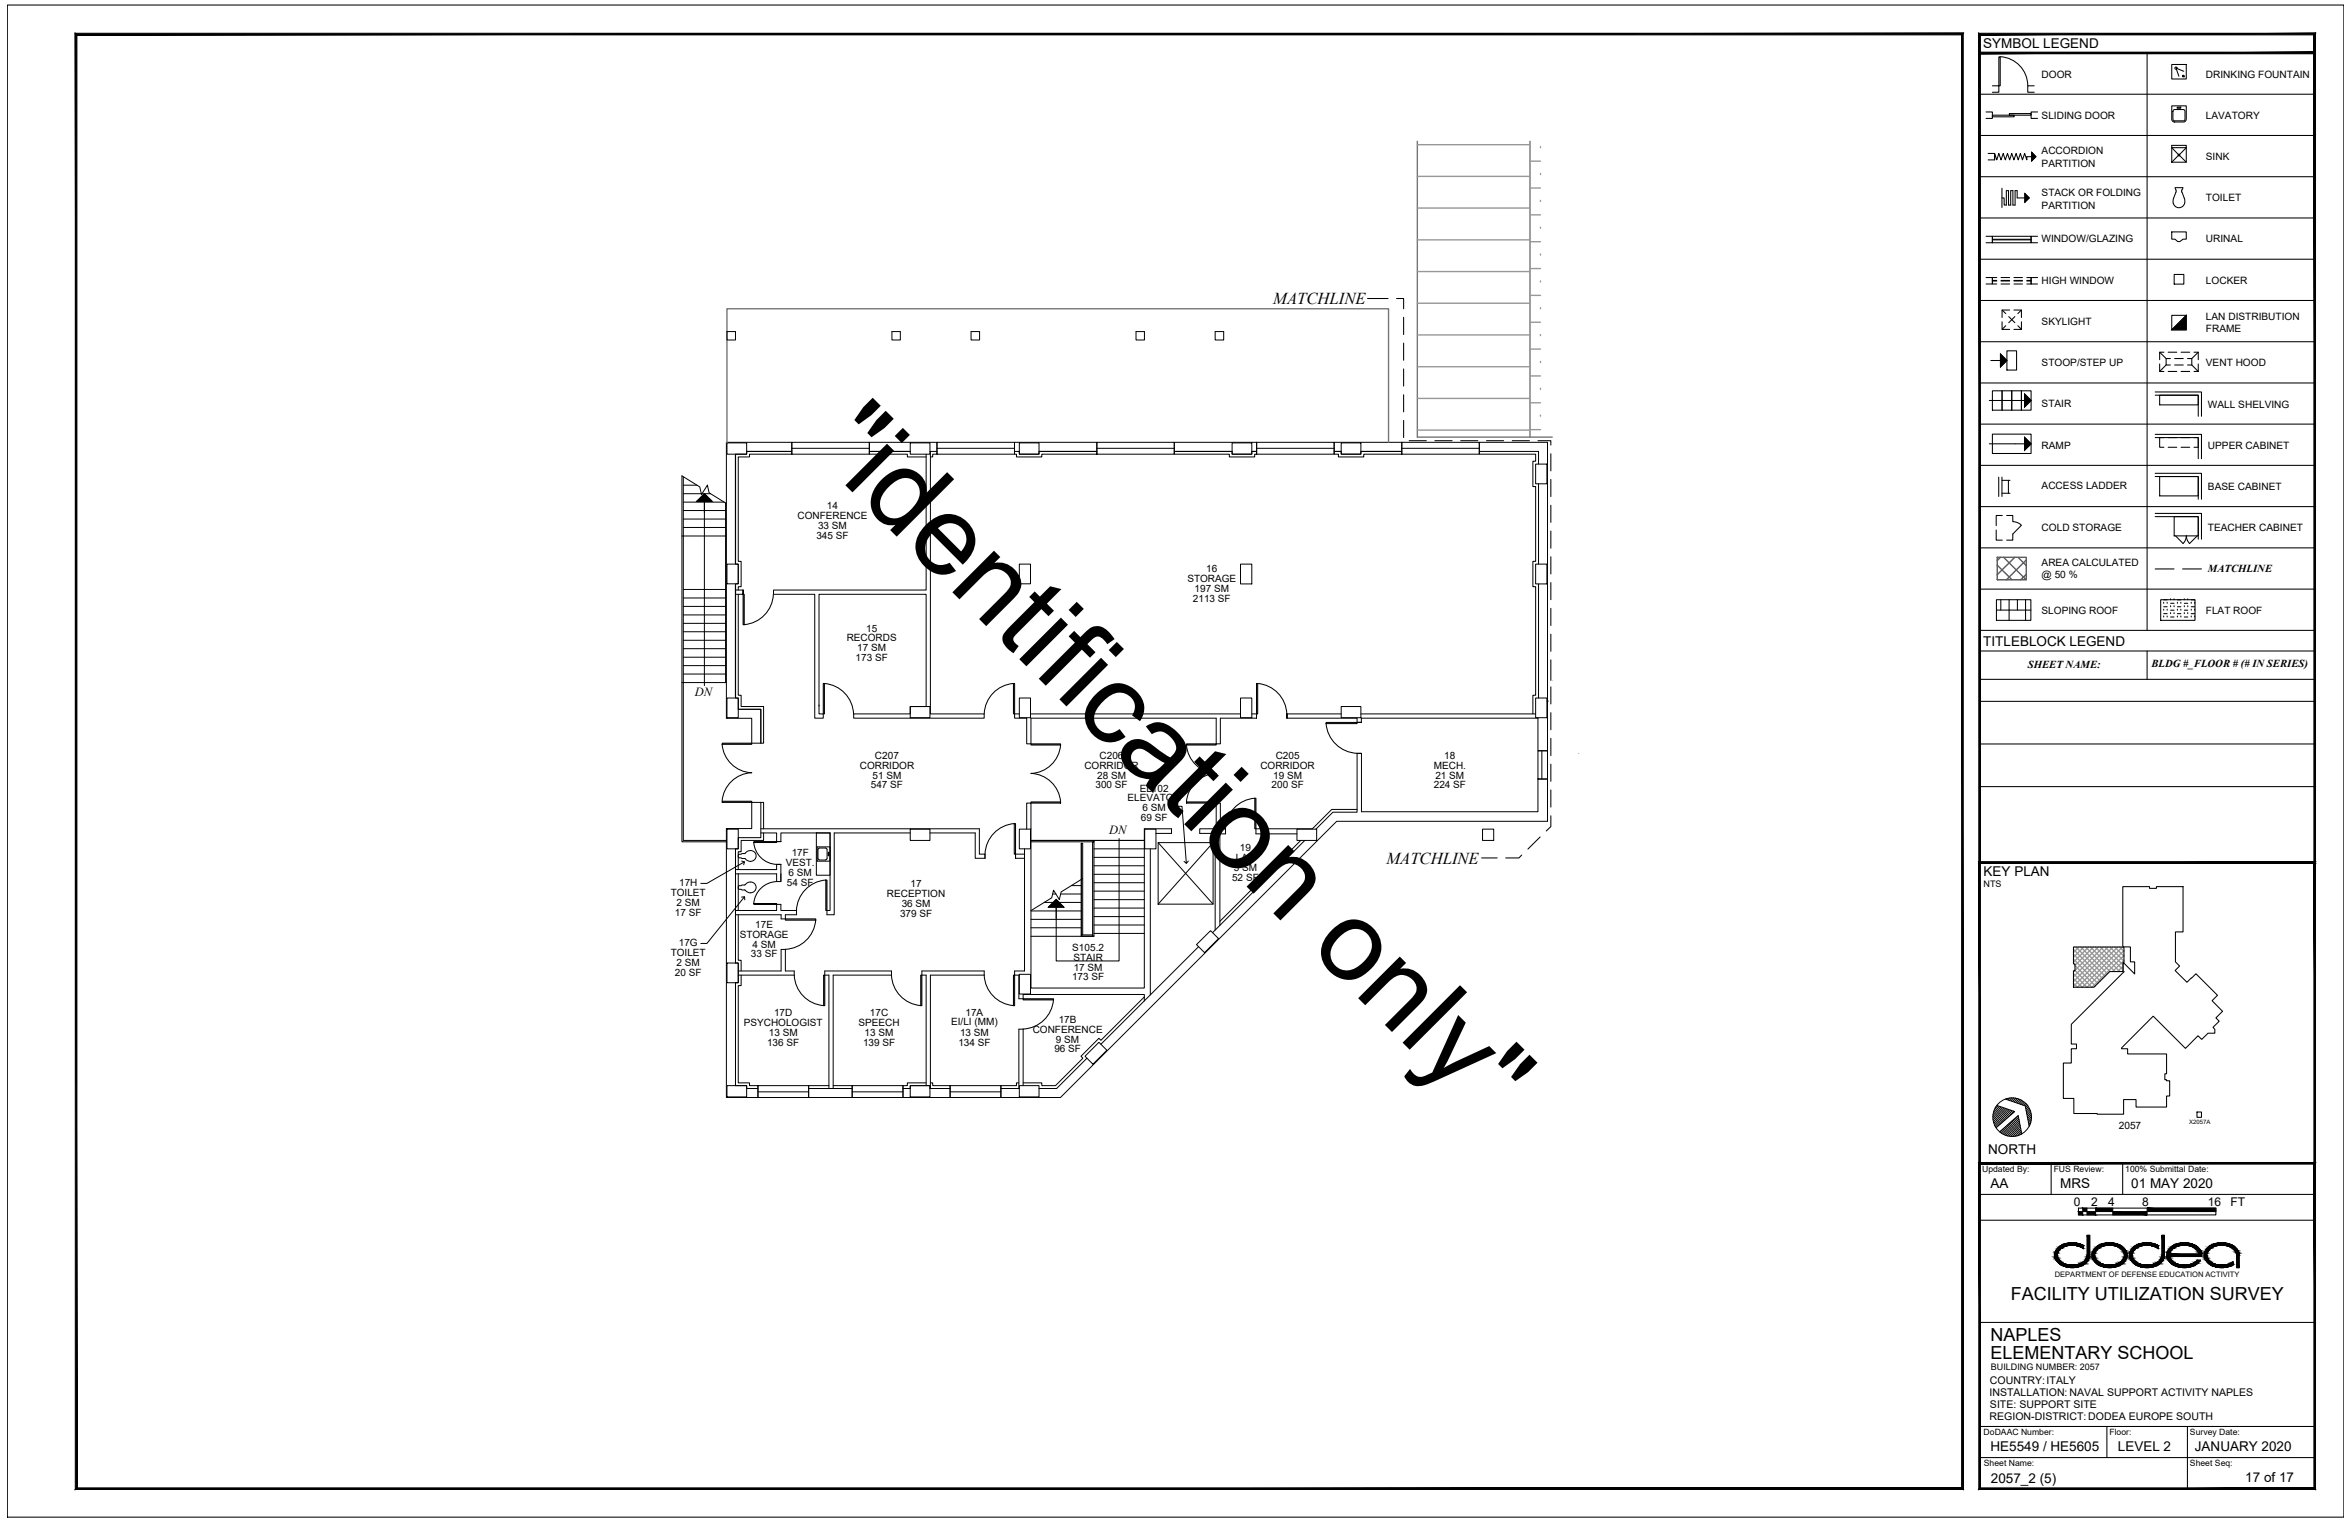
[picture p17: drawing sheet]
<svg xmlns="http://www.w3.org/2000/svg" width="432mm" height="279mm" viewBox="0 0 432 279" stroke-linecap="round" stroke-linejoin="round" font-family="sans-serif">
<defs><g id="words">
<text font-size="20.8" x="149.1" y="82.9" transform="rotate(45 149.1 82.9)">&quot;identification only&quot;</text>
<g font-size="3.3">
<text x="369.5" y="238.9">FACILITY UTILIZATION SURVEY</text>
<text x="365.8" y="246.4">NAPLES</text>
<text x="365.8" y="249.6">ELEMENTARY SCHOOL</text>
</g>
<g font-size="3.1">
<text x="233.9" y="55.8">MATCHLINE</text>
<text x="254.7" y="158.7">MATCHLINE</text>
</g>
<g font-size="2.5">
<text x="364.4" y="8.9">SYMBOL LEGEND</text>
<text x="364.4" y="118.7">TITLEBLOCK LEGEND</text>
<text x="364.5" y="161">KEY PLAN</text>
<text x="365.3" y="211.9">NORTH</text>
<text x="365.8" y="218.3">AA</text>
<text x="378.5" y="218.3">MRS</text>
<text x="391.6" y="218.3">01 MAY 2020</text>
<text x="365.8" y="266.6">HE5549 / HE5605</text>
<text x="389.1" y="266.6">LEVEL 2</text>
<text x="403.3" y="266.6">JANUARY 2020</text>
<text x="365.8" y="272.3">2057_2 (5)</text>
<text x="412.6" y="272.3">17 of 17</text>
</g>
<g font-size="2.3">
<text x="127.7" y="127.9">DN</text>
<text x="203.8" y="153.3">DN</text>
</g>
<g font-size="2.2">
<text x="381.1" y="221.5">0</text>
<text x="384.2" y="221.5">2</text>
<text x="387.4" y="221.5">4</text>
<text x="393.6" y="221.5">8</text>
<text x="405.7" y="221.5">16</text>
<text x="409.8" y="221.5">FT</text>
</g>
<g font-size="2">
<text x="405.7" y="105">MATCHLINE</text>
<text x="372.6" y="122.7">SHEET NAME:</text>
<text x="395.3" y="122.5">BLDG #_FLOOR # (# IN SERIES)</text>
</g>
<g font-size="1.9">
<text x="375.1" y="14.3">DOOR</text>
<text x="405.3" y="14.4">DRINKING FOUNTAIN</text>
<text x="375.1" y="21.8">SLIDING DOOR</text>
<text x="405.3" y="21.8">LAVATORY</text>
<text x="375.1" y="28.4">ACCORDION</text>
<text x="405.3" y="29.5">SINK</text>
<text x="375.1" y="30.6">PARTITION</text>
<text x="375.1" y="36.1">STACK OR FOLDING</text>
<text x="375.1" y="38.4">PARTITION</text>
<text x="405.3" y="37">TOILET</text>
<text x="375.1" y="44.5">WINDOW/GLAZING</text>
<text x="405.3" y="44.5">URINAL</text>
<text x="375.1" y="52.2">HIGH WINDOW</text>
<text x="405.3" y="52.1">LOCKER</text>
<text x="375.1" y="59.7">SKYLIGHT</text>
<text x="405.3" y="58.8">LAN DISTRIBUTION</text>
<text x="405.3" y="61.1">FRAME</text>
<text x="375.1" y="67.3">STOOP/STEP UP</text>
<text x="405.3" y="67.3">VENT HOOD</text>
<text x="375.1" y="74.8">STAIR</text>
<text x="405.7" y="74.9">WALL SHELVING</text>
<text x="375.1" y="82.5">RAMP</text>
<text x="405.7" y="82.5">UPPER CABINET</text>
<text x="375.1" y="89.9">ACCESS LADDER</text>
<text x="405.7" y="90">BASE CABINET</text>
<text x="375.1" y="97.6">COLD STORAGE</text>
<text x="405.7" y="97.5">TEACHER CABINET</text>
<text x="375.1" y="103.9">AREA CALCULATED</text>
<text x="375.1" y="106.1">@ 50 %</text>
<text x="375.1" y="112.7">SLOPING ROOF</text>
<text x="405.3" y="112.7">FLAT ROOF</text>
<text x="389.3" y="207.4">2057</text>
<text x="365.6" y="256.4">INSTALLATION: NAVAL SUPPORT ACTIVITY NAPLES</text>
<text x="365.6" y="254.2">COUNTRY:ITALY</text>
<text x="365.6" y="260.9">REGION-DISTRICT: DODEA EUROPE SOUTH</text>
<text x="365.6" y="258.6">SITE: SUPPORT SITE</text>
</g>
<g font-size="1.8">
<text x="146.5" y="95.4">CONFERENCE</text>
<text x="151.9" y="93.6">14</text>
<text x="150" y="99">345 SF</text>
<text x="150.3" y="97.2">33 SM</text>
<text x="218.2" y="107">STORAGE</text>
<text x="221.7" y="105.1">16</text>
<text x="219.2" y="110.5">2113 SF</text>
<text x="219.5" y="108.8">197 SM</text>
<text x="155.6" y="117.8">RECORDS</text>
<text x="157.5" y="119.6">17 SM</text>
<text x="159.2" y="116">15</text>
<text x="157.2" y="121.4">173 SF</text>
<text x="158" y="141.3">CORRIDOR</text>
<text x="160.3" y="143.1">51 SM</text>
<text x="160.8" y="139.4">C207</text>
<text x="199.3" y="141.3">CORRIDOR</text>
<text x="201.6" y="143.1">28 SM</text>
<text x="202" y="139.4">C206</text>
<text x="231.6" y="141.3">CORRIDOR</text>
<text x="233.9" y="143.1">19 SM</text>
<text x="234.4" y="139.4">C205</text>
<text x="263.5" y="141.3">MECH.</text>
<text x="263.8" y="143.1">21 SM</text>
<text x="265.4" y="139.4">18</text>
<text x="160" y="144.8">547 SF</text>
<text x="201.3" y="144.8">300 SF</text>
<text x="207.2" y="147.2">ELEVATOR</text>
<text x="209.4" y="145.4">EL102</text>
<text x="209.9" y="149">6 SM</text>
<text x="233.7" y="144.8">200 SF</text>
<text x="263.5" y="144.8">224 SF</text>
<text x="209.6" y="150.8">69 SF</text>
<text x="144.4" y="159.1">VEST.</text>
<text x="144.9" y="160.9">6 SM</text>
<text x="145.5" y="157.3">17F</text>
<text x="226.4" y="161.8">52 SF</text>
<text x="226.7" y="160">5 SM</text>
<text x="227.1" y="158.2">LAN</text>
<text x="227.8" y="156.4">19</text>
<text x="123.2" y="164.6">TOILET</text>
<text x="124.3" y="166.4">2 SM</text>
<text x="124.8" y="162.8">17H</text>
<text x="144.6" y="162.7">54 SF</text>
<text x="163" y="164.8">RECEPTION</text>
<text x="165.7" y="166.6">36 SM</text>
<text x="167.3" y="163">17</text>
<text x="124" y="168.2">17 SF</text>
<text x="124.7" y="173.8">17G</text>
<text x="135.9" y="172.3">STORAGE</text>
<text x="138.8" y="170.5">17E</text>
<text x="165.4" y="168.4">379 SF</text>
<text x="123.2" y="175.7">TOILET</text>
<text x="124" y="179.2">20 SF</text>
<text x="124.3" y="177.5">2 SM</text>
<text x="138" y="175.9">33 SF</text>
<text x="138.3" y="174.1">4 SM</text>
<text x="197" y="174.7">S105.2</text>
<text x="197.2" y="176.5">STAIR</text>
<text x="197.3" y="178.3">17 SM</text>
<text x="197" y="180.1">173 SF</text>
<text x="136.7" y="188.5">PSYCHOLOGIST</text>
<text x="141.3" y="190.3">13 SM</text>
<text x="142.2" y="186.7">17D</text>
<text x="157.7" y="188.5">SPEECH</text>
<text x="158.9" y="190.3">13 SM</text>
<text x="159.8" y="186.7">17C</text>
<text x="174.8" y="188.3">EI/LI (MM)</text>
<text x="176.4" y="190.3">13 SM</text>
<text x="177.4" y="186.7">17A</text>
<text x="189.8" y="189.7">CONFERENCE</text>
<text x="194" y="191.5">9 SM</text>
<text x="194.5" y="187.9">17B</text>
<text x="140.9" y="192.1">136 SF</text>
<text x="158.6" y="192.1">139 SF</text>
<text x="176.1" y="192.1">134 SF</text>
<text x="193.7" y="193.3">96 SF</text>
</g>
<g font-size="1.7">
<text x="364.5" y="162.9">NTS</text>
<text x="365.8" y="251.7">BUILDING NUMBER: 2057</text>
</g>
<g font-size="1.6">
<text x="364.2" y="215.3">Updated By:</text>
<text x="377.4" y="215.3">FUS Review:</text>
<text x="390.5" y="215.3">100% Submittal Date:</text>
<text x="364.5" y="263.6">DoDAAC Number:</text>
<text x="387.6" y="263.6">Floor:</text>
<text x="402.4" y="263.6">Survey Date:</text>
<text x="364.5" y="269.3">Sheet Name:</text>
<text x="402.4" y="269.3">Sheet Seq:</text>
</g>
<text font-size="1.4" x="377.6" y="234.6">DEPARTMENT OF DEFENSE EDUCATION ACTIVITY</text>
<text font-size="1.1" x="402.2" y="206.5">X2057A</text>
</g></defs>
<!-- layer: Naples EMHS Complex Master_FP|A-WALL-FULL-EXTR -->
<g fill="none" stroke="#000" stroke-width=".18">
<path d="M125.3 87.4v67.2h8.2M125.6 87.6v66.8h7.9M133.3 92.4v33M137.2 82.9h8M145.5 82.9h-8.3v.5h-2.1v20.2h.6v3.6h-.6v21h.6v2.1h4.1v6.2v-6.2h-4.1M159.7 82.9h7.6M170.2 83.9h-3.5v-.5h-7v-2.1h12.5v2.1h-.8v.5h-.4M170.9 82.9h1.3M186.4 81.3h15.1v2.1h-10.1v.5h-4.6v-.5h-.4zM190.9 82.9h10.6h-10.6v.5h-3.6v-.5h-.9M215.8 81.3h15.1v2.1h-.4v.5h-4.6v-.5h-10.1zM215.8 82.9h10.6v.5h3.6v-.5h.9"/>
<path d="M216 82.9h10.4M245.1 82.9h1.3v.5h3.7v-.5h7.5M245.1 81.3h12.5v2.1h-7v.5h-4.7v-.5h-.8zM250.1 82.9h7.2M271.8 82.9h10.9v2.4M282.7 88.9v14.7M135.7 108.4v-.6h.5v-4.7h-.5v-19.2h2v-.5h7.8v-2.1h-12v50.6h4.6v4.6h2.2v-6.7h-4.1v-2.1h-.5v-18.5M282.7 107.3v20.9M281.7 131.1v-3.4h.5v-19.9h-.5v-4.7h.5v-13.7h-.5v-4.7h.5v-1.3h-10.4v-2.1h12.5v56.6h-1.7v-6.1M135.1 155.9v21M139.8 147.4v6.5h-4.1v2h-.6v21h.6v3.6h-.6v18.9h2.1v.6h2.1M140.3 153v1.4h-4.1v2.1h-.5v3.2"/>
<path d="M140.3 152.2v-4.8h-2.2v4.8h-4.6v49.4h5.8v-2.2h-1.6v-.5h-2v-17.8h.5v-2M239 154.4l-14.9 14.8M239.7 154.4l-16.9 16.9M250.2 149.1h32.4v-6h1.7v7.8h-38.7l-50.7 50.7h-11v-2.2h2.9v-.5h.4M293.8 145.2l-5.4 5.4 1.4 1.4 4-4.1M293.8 144.5l-10.6 10.7M135.7 160.5v6.8M135.7 168v8.4h.5v2M220.2 173.9l-17.9 17.9M263.1 178.6l-4.9 4.9M264.7 177.1l4.9-4.9-1.4-1.4-11.3 11.3 1.4 1.4M135.1 180.5v18.9"/>
<path d="M137.2 200h1.8M148.6 200h8M152.3 199.4h-3.7v2.2h8v-2.2h-3.5M170.2 198.9h-3.5v.5h-.8v2.2h8.7v-2.2h-3.2v-.5h-.4M170.9 200h3.7h-3.7v-.6h-3.6v.6h-1.4M183.9 200h3.4M199.7 194.4l-5.5 5.6h-3.3M210.3 183.1l-8 8-.4-.4-3.3 3.3 .4 .4-5.1 5h-2.5v-.5h-3.4M232.3 206.7l4.4-4.3 1.3 1.3-3 3"/>
</g>
<!-- layer: Naples EMHS Complex Master_FP|A-WALL-FULL-INTR -->
<g fill="none" stroke="#000" stroke-width=".18">
<path d="M171 82.9v48.2h9.8v.8h-23.9v-.8h10.4v-1.3h2.9v-20.6h-19.7v21.9h.8v.8h-1.6v-22.7h-7.6v-.8h28.1v-25M135.1 109.2h1.4v-.8v.8M135.1 108.4h1.4M187.3 131.1h-.9v.8h2.3v4.7h.7v-4.7h34.1v4.7h.7v-4.7h6.7v-.8h-.9M189.3 131.1h38.6M236.5 131.9h12.9v.8h.7v-.8h32.5M236.5 131.9v-.8v.8M246.4 131.1h-9.9v.8M250.1 131.1h32.1M250.1 138.4h-.7h.8M250.2 138.4v10.7M250.2 138.4h-.8v10.8h-4.5l-3.1 3.1"/>
<path d="M139.8 152.2h40.2v4.7h1v.8M142.7 158.8h.8h-.8M142.7 158.8v.9h-7.6M143.5 158.8v3.1M167.3 153h-14v15h-1.4v-.7h.6v-14.3h-9v1.6h-.8v-1.6h-2.9M170.9 153h8.3v4.7h1.8M181 156.9v.8M188.2 155.9v22.5h-1.8v.7h.8v4.4h.8v-.8h22.3v1.2M188.2 156.9h-1.6v.8h1.6M188.7 152.3v-4.8h.7v34h20.9v-29.3h5v.9h-2.9M189.3 154.4h21M189.3 154.4h11.7v.2h-11.7z"/>
<path d="M198.7 154.9v17.1h2.3M198.7 154.9h.2v16.8h-.2zM200.8 154.6h.2v17.4h-.2zM211.4 155.9v26.8M224.2 152.2h1M225.2 152.2v1h-1.1v16.8M225.2 152.2h-1v-4.7h-.7v4.7h-3.1v.9h2.9v17.7M249.4 148.7h-4.7l-3.6 3.5h-10.3v1h7.5M135.1 167.3h7.6v-1.2h.8v1.2h2.9v.7h-2.1v.8h-.8v-.8h-8.4M135.1 160.5h7.6v1.4h.8v-1.4M135.7 178.4h7.8v-4h.8v4h1.6v.7h-10.2M198.7 171.7h2.1v.3h-2.1z"/>
<path d="M264.7 177.1l.8 .9-1.5 1.4-.9-.8M264.9 178.5l.6-.5 17.6 17.6-.6 .5zM152.3 200v-20.9h-.8v-.7h12.3v.7h-10.7v20.9M170.2 199.4v-20.3h-.8v-.7h11.4v.7h-9.8v20.9M188 199.4v-10.3h-.8v10.9M282.5 196.1h.1M293.8 206.3l-8.5-8.5-.6 .5 8.4 8.4"/>
</g>
<!-- layer: Naples EMHS Complex Master_FP|A-GLAZ-PRHT -->
<g fill="none" stroke="#000" stroke-width=".18">
<path d="M145.5 81.3h14.2v2.1h-14.2zM145.5 82.4h14.2M172.2 81.3h14.2v2.1h-14.2zM172.2 82.4h14.2M201.5 81.3h14.3v2.1h-14.3zM201.5 82.4h14.3M230.9 81.3h14.2v2.1h-14.2zM230.9 82.4h14.2M257.6 82.4h14.2M257.6 81.3h14.2v2.1h-14.2zM282.6 137.9h1.7v5.2h-1.7zM283.3 137.9v5.2"/>
<path d="M288.4 150.6l-20.2 20.2M289.1 151.3l-20.2 20.2M289.8 152l-20.2 20.2M139.3 199.4h9.3v2.2h-9.3zM156.6 199.4h9.3v2.2h-9.3zM174.6 199.4h9.3v2.2h-9.3zM256.9 182.1l-20.2 20.3M257.6 182.8l-20.3 20.3M258.3 183.5l-20.3 20.2M139.3 200.6h9.3M156.6 200.6h9.3M174.6 200.6h9.3"/>
</g>
<!-- layer: Naples EMHS Complex Master_FP|A-ROOF-OTLN -->
<path d="M260.4 25.9v54.4h33.4M281.1 25.9v54.4M135.1 83.4v20.2M255.1 81.3v-24.6h-121.5v24.7M135.1 107.2v21" fill="none" stroke="#757575" stroke-width=".25"/>
<!-- layer: Naples EMHS Complex Master_FP|A-COLS-ENCL -->
<g fill="none" stroke="#000" stroke-width=".18">
<path d="M133.6 81.4h3.6v2h-3.6zM167.3 81.4h3.6v2h-3.6zM187.3 81.4h3.6v2h-3.6zM226.4 81.4h3.6v2h-3.6zM246.4 81.4h3.7v2h-3.7zM282.2 85.3h2v3.6h-2zM133.6 103.6h2.1v3.6h-2.1zM187.3 103.6h2v3.6h-2zM227.9 103.6h2.1v3.7h-2.1zM282.2 103.6h2v3.7h-2zM133.6 128.2h2.1v3.6h-2.1zM167.3 129.8h3.6v2h-3.6z"/>
<path d="M187.3 128.2h2v3.6h-2zM227.9 128.2h2.1v3.6h-2.1zM246.4 129.8h3.7v2h-3.7zM282.2 128.2h2v3.6h-2zM290.1 135.4l1.4 1.5-1.4 1.5-1.5-1.5zM133.6 152.3h2.1v3.6h-2.1zM167.3 152.3h3.6v2.1h-3.6zM187.3 152.3h2v3.6h-2zM210.3 152.3h2.1v3.6h-2.1zM238.3 152.3h3.6v2.1h-3.6zM272.4 152.3h2.1v2.1h-2.1zM133.6 176.9h2.1v3.6h-2.1z"/>
<path d="M187.3 179h2v3.6h-2zM219.9 173.5l2.5-2.5 1.5 1.4-2.6 2.6zM133.6 199.4h3.6v2.1h-3.6zM167.3 199.4h3.6v2.1h-3.6zM187.3 199.4h3.6v2.1h-3.6zM199.4 194l2.5-2.5 1.5 1.4-2.6 2.6zM281.6 197l1.5-1.4 2.2 2.2-1.5 1.4z"/>
</g>
<!-- layer: Naples EMHS Complex Master_FP|A-ROOF-PATT -->
<g fill="none" stroke="#979797" stroke-width=".25">
<path d="M260.4 26.6h20.7M260.4 32.4h20.7M260.4 38.2h20.7M281.1 29.6h2M281.1 34.5h2M281.1 39.5h2M283.1 27.1h.1M283.1 32.1h.1M283.1 37h.1M285.5 29.6h.1M285.5 34.5h.1M285.5 39.5h.1"/>
<path d="M285.5 27.1h2.5M285.5 32.1h2.5M285.5 37h2.5M288 29.6h.1M288 34.5h.1M288 39.5h.1M290.5 27.1h.1M290.5 32.1h.1M290.5 37h.1M290.5 29.6h2.4M290.5 34.5h2.4M290.5 39.5h2.4"/>
<path d="M292.9 27.1h.1M292.9 32.1h.1M292.9 37h.1M260.4 44.1h20.7M260.4 49.9h20.7M260.4 55.7h20.7M281.1 44.4h2M281.1 49.3h2M281.1 54.3h2M281.1 59.2h2M283.1 41.9h.1M283.1 46.9h.1"/>
<path d="M283.1 51.8h.1M283.1 56.7h.1M285.5 44.4h.1M285.5 49.3h.1M285.5 54.3h.1M285.5 59.2h.1M285.5 41.9h2.5M285.5 46.9h2.5M285.5 51.8h2.5M285.5 56.7h2.5M288 44.4h.1M288 49.3h.1"/>
<path d="M288 54.3h.1M288 59.2h.1M290.5 41.9h.1M290.5 46.9h.1M290.5 51.8h.1M290.5 56.7h.1M290.5 44.4h2.4M290.5 49.3h2.4M290.5 54.3h2.4M290.5 59.2h2.4M292.9 41.9h.1M292.9 46.9h.1"/>
<path d="M292.9 51.8h.1M292.9 56.7h.1M260.4 61.5h20.7M260.4 67.4h20.7M260.4 73.2h20.7M260.4 79h20.7M281.1 64.1h2M281.1 69.1h2M281.1 74h2M281.1 78.9h2M283.1 61.7h.1M283.1 66.6h.1"/>
<path d="M283.1 71.5h.1M283.1 76.4h.1M285.5 64.1h.1M285.5 69.1h.1M285.5 74h.1M285.5 78.9h.1M285.5 61.7h2.5M285.5 66.6h2.5M285.5 71.5h2.5M285.5 76.4h2.5M288 64.1h.1M288 69.1h.1"/>
<path d="M288 74h.1M288 78.9h.1M290.5 61.7h.1M290.5 66.6h.1M290.5 71.5h.1M290.5 76.4h.1M290.5 64.1h2.4M290.5 69.1h2.4M290.5 74h2.4M290.5 78.9h2.4M292.9 61.7h.1M292.9 66.6h.1"/>
<path d="M292.9 71.5h.1M292.9 76.4h.1"/>
</g>
<!-- layer: Naples EMHS Complex Master_FP|G-ANNO-MATC -->
<g fill="none" stroke="#000" stroke-width=".19">
<path d="M251.3 54.8h3.8M256.6 54.8h1.3v1.9M257.9 58.3v3.2M257.9 63v3.2M257.9 67.8v3.1M257.9 72.5v3.2M257.9 77.2v3.2M258.9 81h3.2M263.6 81h3.2M268.4 81h3.1M273.1 81h3.2M277.9 81h3.1"/>
<path d="M282.6 81h2.4v.8M285 97.6v3.1M285 83.3v3.2M285 88.1v3.1M285 92.8v3.2M285 102.3v3.1M285 107v3.2M285 111.8v3.1M285 116.5v3.1M285 126.2v3.1M285 130.9v3.2M285 135.6v3.2"/>
<path d="M285 121.2v3.8M285.4 125h3.1M290.1 125h3.1M272.2 157.6h2.9M279.6 157.1l-.5 .5h-2.4M283 153.7l-2.3 2.3M285 140.4v3.1M285 145.1v3.2M285 149.9v1.9l-.9 .8"/>
</g>
<!-- layer: Naples EMHS Complex Master_FP|A-FLOR-STRS -->
<g fill="none" stroke="#000" stroke-width=".18">
<path d="M125.3 87.4l3.3 2 .3 1.4 1.1-1.7 .3 1.4 3.2 2M125.6 98.5h7.7M125.6 89.1h2.5M125.6 90.7h5M125.6 92.2h7.5M125.6 93.8h7.7M125.6 95.3h7.7M125.6 96.9h7.7M130 89.1h.1M125.6 108.3h7.7M125.6 109.8h7.7M125.6 111.4h7.7"/>
<path d="M125.6 113h7.7M125.6 114.5h7.7M125.6 116h7.7M125.6 117.6h7.7M125.6 119.2h7.7M125.6 125.4h7.9M125.6 120.7h7.7M125.6 122.3h7.7M125.6 123.8h7.7M201 154.4h9.3M201 155.9h9.3M201 157.5h9.3"/>
<path d="M201 159h9.3M189.4 172h9.3M189.4 167.3h9.3M189.4 168.9h9.3M189.4 170.4h9.3M191.9 165.8h6.8M193.4 164.2h.6M194.9 164.2h3.8M196.9 162.7h1.8M198.9 161.4l-3.9 2.4-.4 1.4-1-1.7-.4 1.4-3.8 2.4M201 160.6h9.3M201 162.2h9.3"/>
<path d="M201 163.7h9.3M201 165.3h9.3M201 166.8h9.3M201 168.4h9.3M201 169.9h9.3M201 171.5h9.3"/>
</g>
<!-- layer: Naples EMHS Complex Master_FP|_TOMPAGNI -->
<path d="M230 82.9h.6M245.4 82.9h1M166.6 200h.7" fill="none" stroke="#000" stroke-width=".18"/>
<!-- layer: Naples EMHS Complex Master_FP|_INTONACO -->
<path d="M150.5 129.7h.1" fill="none" stroke="#000" stroke-width=".19"/>
<!-- layer: 0 -->
<path d="M125.3 98.5h.3M125.3 125.4h.3" fill="none" stroke="#000" stroke-width=".19"/>
<!-- layer: Naples EMHS Complex Master_FP|_TRAMEZZI -->
<path d="M284.2 128.8h.3" fill="none" stroke="#000" stroke-width=".19"/>
<!-- layer: Naples EMHS Complex Master_FP|ST-Pilastri -->
<path d="M133.6 60.9h1.5v1.6h-1.5zM163.9 60.9h1.5v1.6h-1.5zM178.4 60.9h1.6v1.6h-1.6zM208.7 60.9h1.6v1.6h-1.6zM223.3 60.9h1.5v1.6h-1.5z" fill="none" stroke="#000" stroke-width=".18"/>
<!-- layer: Naples EMHS Complex Master_FP|A-DOOR-PRHT -->
<g fill="none" stroke="#000" stroke-width=".19">
<path d="M136.5 109.2h.3v5.6h-.3zM142.1 109.2a5.8 5.8 0 0 1-5.4 5.5M132.7 136.7a5.7 5.7 0 0 0 5.4 5.2 5.7 5.7 0 0 0-5.4 5.3M132.7 136.5h5.4v.2h-5.4zM151.3 125.6h.2v5.5h-.2zM151.5 125.6a5.8 5.8 0 0 1 5.3 5.5M186.2 125.6h.2v5.5h-.2zM186.2 125.6a5.8 5.8 0 0 0-5.4 5.5M189.4 136.6h5.5v.3h-5.5zM194.9 136.8a5.7 5.7 0 0 1-5.5 5.3 5.7 5.7 0 0 1 5.5 5.2M218 136.8a5.7 5.7 0 0 0 5.5 5.3 5.7 5.7 0 0 0-5.5 5.2M218 136.6h5.5v.3h-5.5z"/>
<path d="M230.9 125.6h.2v5.5h-.2zM231.1 125.6a5.8 5.8 0 0 1 5.3 5.5M243.7 132.9a5.9 5.9 0 0 0 5.6 5.5M243.7 132.7h5.7v.2h-5.7zM132.7 147.2h5.4v.2h-5.4zM138.5 154.8a4.4 4.4 0 0 0 4.2 4M138.5 154.6h4.2v.2h-4.2zM186.4 151.3h.2v5.6h-.2zM186.4 151.3a5.8 5.8 0 0 0-5.4 5.6M189.4 147.3h5.5v.2h-5.5zM218 147.3h5.5v.2h-5.5zM230.5 146.6a5.8 5.8 0 0 0-5.3 5.6"/>
<path d="M230.6 146.6h.2v5.6h-.2zM138.5 166h4.2v.1h-4.2zM142.7 161.9a4.4 4.4 0 0 0-4.2 4.1M144.3 168.8h5.6v.2h-5.6zM145.9 179.1a5.8 5.8 0 0 0 5.4 5.6M149.9 169a5.8 5.8 0 0 1-5.6 5.4M151.3 179.1h.2v5.6h-.2zM151.7 161.7a5.8 5.8 0 0 0-5.4 5.5M151.7 161.7h.2v5.6h-.2zM163.8 179.1a5.8 5.8 0 0 0 5.4 5.6M169.2 179.1h.2v5.6h-.2zM180.8 179.1a5.8 5.8 0 0 0 5.4 5.6"/>
<path d="M186.2 179.1h.2v5.6h-.2zM188 183.5h5.6v.2h-5.6zM193.6 183.7a5.8 5.8 0 0 1-5.6 5.3"/>
</g>
<!-- layer: Naples EMHS Complex Master_FP|A-FLOR-FIXT -->
<path d="M137 156.7l-1.3 .3v.5l.1 .1 1.2 .2M137 157.8l.4 .3 .5 .1M137 156.7a1.02 1.02 0 0 1 1.7-.1 1.02 1.02 0 0 1-.8 1.6M150.1 155.7v2.4M150.2 155.5l-.1 .2M150.3 155.6h2.2v2.6h-2.2l-.2-.1M150.4 155.8h1.3l.2 .1 .1 1.8-.2 .2-1.2 .1-.3-.2v-1.7zM152.2 156.6h.1v.6h-.1zM137 162.5l-1.3 .3v.4l.1 .2 1.2 .1M137 162.5a1.06 1.06 0 0 1 1.6-.3 1.06 1.06 0 0 1 0 1.6 1.06 1.06 0 0 1-1.6-.2" fill="none" stroke="#000" stroke-width=".18"/>
<!-- layer: Naples EMHS Complex Master_FP|A-FLOR-CSWK -->
<path d="M150 153h2.5v7.8h-2.5z" fill="none" stroke="#000" stroke-width=".18"/>
<!-- layer: Naples EMHS Complex Master_FP|A-ANNO-SYMB -->
<path d="M129.4 90.7l1.4 1.4h-2.8zM129.4 92.1v33.9M205.6 154v22.5h-11.5v-11.3M194.1 166.6v2.1M194.1 165.2l1.4 1.4h-2.8z" fill="none" stroke="#000" stroke-width=".18"/>
<path d="M128 92.1l1.4-1.4 1.4 1.4zM192.7 166.6l1.4-1.4 1.4 1.4z" fill="#000" stroke="#000" stroke-width=".18"/>
<!-- layer: Naples EMHS Complex Master_FP|A-FLOR-EVTR -->
<path d="M212.8 154.8h10.1v11.3h-10.1zM212.8 154.8l10.1 11.3M222.9 154.8l-10.1 11.3" fill="none" stroke="#000" stroke-width=".18"/>
<!-- layer: 0 -->
<path d="M215.6 148.1h1.6l.8 10.5M218.3 158.2l-.3 .4-.4-.4M136.2 164.8l.6-.1 .1 .6M136.8 164.7l-6.9 8.6h-1.1" fill="none" stroke="#000" stroke-width=".18"/>
<!-- layer: Naples EMHS Complex Master_FP|A-AREA-IDEN -->
<path d="M136.3 158.2l.5 .1-.2 .5M136.8 158.3l-6.9 4h-1.1" fill="none" stroke="#000" stroke-width=".18"/>
<!-- layer: XTB|G-ANNO-TEXT -->
<g fill="none" stroke="#000" stroke-width=".19">
<path d="M1.3 .9h429.4v277.8h-429.4zM363.7 9.7h61.6M363.7 17.3h61.6M394.5 9.7v106.1M363.7 24.9h61.6M363.7 32.5h61.6M363.7 40h61.6M363.7 47.6h61.6M363.7 55.2h61.6M363.7 62.8h61.6M363.7 70.4h61.6M363.7 77.9h61.6"/>
<path d="M363.7 85.5h61.6M363.7 93.1h61.6M363.7 100.6h61.6M363.7 108.2h61.6M363.7 115.8h61.6M363.7 128.8h61.6M363.7 136.7h61.6M363.7 144.5h61.6M363.7 219.4h61.6M363.7 213.7h61.6M376.9 213.7v5.7M390 213.7v5.7"/>
<path d="M363.7 224.1h61.6M378.8 231.9a3.8 3.8 0 0 0 3.9 0M378.8 231.9a1.5 1.5 0 0 1-.8-1.5 1.5 1.5 0 0 1 1.1-1.3 3.7 3.7 0 0 1 3.7 .3v-.6a3.8 3.8 0 0 0-5.1 1.2 2.4 2.4 0 0 0 2.4 2.8 4.2 4.2 0 0 0 2.9-.6M383.5 230.6l-.2 .6-.6 .7M383.5 230.6v-3.7h.5v3.7M384 230.6l-.3 .9-.8 .8M384.4 230.6h.1M384.9 230.6h.1M385.7 231.9a3.8 3.8 0 0 0 3.9 0M385.7 229.3a3.8 3.8 0 0 1 3.9 0M385.7 229.3a1.44 1.44 0 0 0-.8 1.3 1.44 1.44 0 0 0 .8 1.3M386.4 228.4a2.19 2.19 0 0 0-1.7 3.1 2.81 2.81 0 0 0 1.7 1.2"/>
<path d="M386.4 232.7a4.6 4.6 0 0 0 2.4 0M386.4 228.4a4.6 4.6 0 0 1 2.4 0M388.8 228.4a2.19 2.19 0 0 1 1.8 3.1 2.95 2.95 0 0 1-1.8 1.2M389.5 229.3a1.44 1.44 0 0 1 .8 1.3 1.44 1.44 0 0 1-.8 1.3M391.5 229.7l-.2 .9 .2 .9M391.5 231.5a3.9 3.9 0 0 0 5.2 .7M392.5 231.9a3.9 3.9 0 0 0 3.1 .4M395.6 228.9a3 3 0 0 0-3.8 1.4l.1 .9 .6 .7M396.4 231.9l-.8 .4M396.5 228.8a3.9 3.9 0 0 0-5 .9M396.6 228.8l-.1 .6-.9-.5M397.2 230.6l-.2 .6-.6 .7"/>
<path d="M397.2 230.6v-3.7h.5v3.7M397.7 230.6l-.3 .9-.7 .8M398.6 230.8l.4 .7 .4 .4M398.6 230.8h6M399.1 228.9a1.9 1.9 0 0 0 0 3.4M399.2 232.2a4.2 4.2 0 0 0 3.4 .5M399.4 231.9a3.8 3.8 0 0 0 3.9 0M402.6 228.4a4.2 4.2 0 0 0-3.4 .5M402.6 228.4a2.4 2.4 0 0 1 1.9 2.4M403.3 229.3l.4 .4 .4 .6M403.3 231.9l.4-.4h.6a2.96 2.96 0 0 1-1.7 1.2M403.3 229.3a3.4 3.4 0 0 0-4.6 .8l-.1 .2h5.5"/>
<path d="M406.3 231.9a3.9 3.9 0 0 0 3 .4M406.3 229.3a1.44 1.44 0 0 0-.8 1.3 1.44 1.44 0 0 0 .8 1.3M409.3 228.9a2.11 2.11 0 0 1 1.7 1.7M409.3 228.9a3.9 3.9 0 0 0-3 .4M410.2 231.9l-.9 .4M410.2 231.9l.1-.1v.5M410.4 228.9a3.9 3.9 0 0 0-5.1 .8 2.22 2.22 0 0 0 2 3.1 4.2 4.2 0 0 0 3-.5M410.4 228.9l.8 .8 .2 .9M411 230.6v2.3h.4v-2.3M363.7 242.9h61.6M363.7 267.8h61.6M363.7 262h61.6"/>
<path d="M387.1 262v5.8M401.9 262v11.5"/>
</g>
<g fill="#000" stroke="#000" stroke-width=".18">
<path d="M380 232.8h1.6zM380.4 228.3h.8zM382.4 229.1h.4v.2zM386.8 232.8h1.6zM387.2 228.3h.8zM393.7 232.8h1.6zM394.1 228.3h.8zM396.2 229.1h.4v.2zM400.6 232.8h1.6zM401 228.3h.8zM407.4 232.8h1.6zM407.8 228.3h.8z"/>
<path d="M410.2 231.9l.1-.1z"/>
<path d="M363.7 9.6v.3l61.6-.3zM363.7 9.9l61.6-.3v.3z"/>
<path d="M363.9 6.4h61.3l.3-.3zM363.6 6.1h61.9l-61.6 .3zM363.6 6.1l.3 152.2v-151.9zM363.6 6.1l.3 152.2-.3 .3zM363.9 158.3l-.3 .3 61.6-.3zM363.6 158.6l61.6-.3 .3 .3zM425.2 6.4v151.9l.3 .3zM425.2 6.4l.3-.3v152.5z"/>
<path d="M363.6 158.3v55.4h.3zM363.6 158.3l.3 .3v55.1zM363.6 158.3l.3 .3 61.6-.3zM363.9 158.6l61.6-.3-.3 .3zM425.5 158.3l-.3 .3 .3 55.1zM425.2 158.6l.3 55.1h-.3z"/>
<path d="M377.8 231.5h.6zM377.8 231.5h.6z"/>
<path d="M377.6 230.6l.4 .2v-.2zM377.6 230.6l.4 .2h-.4z"/>
<path d="M377.6 230.3l.4 .3v-.3zM377.6 230.3l.4 .3h-.4z"/>
<path d="M377.6 230.8l.5 .1zM377.6 230.8l.5 .1z"/>
<path d="M377.6 230.3h.5zM377.6 230.3h.4z"/>
<path d="M377.6 230.9l.5 .1v-.1zM377.6 230.9l.5 .1h-.5z"/>
<path d="M377.6 230.1l.5 .2v-.2zM377.6 230.1l.5 .2h-.5z"/>
<path d="M377.6 231l.6 .2-.1-.2zM377.6 231l.6 .2h-.5z"/>
<path d="M377.7 230l.4 .1 .1-.1zM377.7 230l.4 .1h-.5z"/>
<path d="M377.7 231.2h.5zM377.7 231.2h.5z"/>
<path d="M377.7 229.9h.5zM377.7 229.9l.5 .1z"/>
<path d="M377.7 231.2l.7 .3-.2-.3zM377.7 231.2l.7 .3h-.6z"/>
<path d="M378.3 232h.8zM378.3 232h.8z"/>
<path d="M377.8 229.7l.4 .2 .2-.2zM377.8 229.7l.4 .2h-.5z"/>
<path d="M377.8 231.5l.8 .2-.2-.2zM377.8 231.5l.8 .2h-.6z"/>
<path d="M378 229.5l.4 .2 .2-.2zM378 229.5l.4 .2h-.6zM377.8 229.7h.6zM377.8 229.7h.6z"/>
<path d="M378 231.7l.7 .1zM378 231.7l.7 .1z"/>
<path d="M378 229.4h.7zM378 229.4l.6 .1h-.6z"/>
<path d="M378 231.8l.8 .1zM378 231.8l.8 .1h-.7z"/>
<path d="M378.1 229.3h.7zM378.1 229.3l.6 .1h-.7z"/>
<path d="M378.1 231.9l1 .1-.3-.1zM378.1 231.9l1 .1h-.8z"/>
<path d="M378.3 229.1l.5 .2 .3-.2zM378.3 229.1l.5 .2h-.7z"/>
<path d="M378.3 232l1.1 .2-.3-.2zM378.3 232l1.1 .2h-.9z"/>
<path d="M378.5 229l.6 .1 .3-.1zM378.3 229.1l.2-.1 .6 .1zM378.3 229.1h.8zM378.3 229.1h.8z"/>
<path d="M378.5 232.2l1.1 .1zM378.5 232.2l1.1 .1z"/>
<path d="M378.6 228.9h1zM378.5 229h.9z"/>
<path d="M378.6 232.3h1.1zM378.6 232.3h1.1z"/>
<path d="M378.6 228.9h1.1zM378.6 228.9h1z"/>
<path d="M378.6 232.3h1.4zM378.6 232.3h1.4z"/>
<path d="M380 232.8h1.2zM380.4 232.8h.8z"/>
<path d="M378.7 228.8h1.3zM378.6 228.9h1.1z"/>
<path d="M378.7 232.3l1.7 .1zM378.7 232.3l1.7 .1z"/>
<path d="M378.8 228.8h1.6zM378.7 228.8h1.3z"/>
<path d="M378.8 232.4h2zM378.8 232.4h2z"/>
<path d="M378.8 228.7h2zM378.8 228.8h1.6z"/>
<path d="M380.4 228.3l1.2 .1zM380 228.4h1.6z"/>
<path d="M380 228.4h2zM379.6 228.4h2.4z"/>
<path d="M379.6 228.4l2.7 .2-.3-.2zM379.3 228.6l.3-.2 2.7 .2z"/>
<path d="M379.6 232.7h2.4zM379.6 232.7l2 .1z"/>
<path d="M379.3 228.6h3zM379.2 228.6h3.1z"/>
<path d="M379.2 228.6l3.4 .1-.3-.1zM379 228.7l.2-.1 3.4 .1z"/>
<path d="M379.2 232.6l2.8 .1 .3-.1zM379.2 232.6l2.8 .1h-2.4z"/>
<path d="M382.4 229.1l.4 .2zM382.7 229.3l.1 .1z"/>
<path d="M379 228.7h3.6zM378.9 228.7h3.7z"/>
<path d="M378.9 228.7h3.8zM378.8 228.7h3.9z"/>
<path d="M378.9 232.4l3.4 .2 .3-.2zM378.9 232.4l3.4 .2h-3.1z"/>
<path d="M380.8 228.7l1.9 .1zM380.8 228.7l1.9 .1z"/>
<path d="M378.8 232.4h3.9zM378.8 232.4h3.8z"/>
<path d="M381.1 228.8h1.7zM381.1 228.8h1.7z"/>
<path d="M381.1 232.4h1.6zM380.8 232.4h1.9z"/>
<path d="M381.5 228.8h1.3zM381.5 228.8h1.3z"/>
<path d="M381.5 232.3h1.3zM381.1 232.4h1.6z"/>
<path d="M381.5 228.8l1.3 .1zM381.5 228.8l1.3 .1z"/>
<path d="M381.9 228.9l.9 .1v-.1zM381.9 228.9l.9 .1z"/>
<path d="M382.2 229l.6 .1v-.1zM382.2 229l.6 .1z"/>
<path d="M381.9 232.3h1zM381.5 232.3h1.3z"/>
<path d="M381.9 232.3h1.1zM381.9 232.3h1z"/>
<path d="M382.2 232.2h.9zM381.9 232.3h1.1z"/>
<path d="M383.2 231.5h.5zM383.2 231.5h.5z"/>
<path d="M382.4 232h.8zM382.4 232h.9z"/>
<path d="M382.4 232l.7 .2 .1-.2zM382.2 232.2l.2-.2 .7 .2z"/>
<path d="M382.7 231.9l.6 .1 .1-.1zM382.4 232l.3-.1 .6 .1z"/>
<path d="M382.8 231.8l.6 .1 .1-.1zM382.7 231.9l.1-.1 .6 .1z"/>
<path d="M382.9 231.7h.7zM382.8 231.8h.7z"/>
<path d="M383.2 231.5l.4 .2 .1-.2zM383.2 231.5l.4 .2h-.7z"/>
<path d="M383.3 231.2l.4 .3 .1-.3zM383.3 231.2l.4 .3h-.5z"/>
<path d="M383.3 231.2h.6zM383.3 231.2h.5z"/>
<path d="M383.4 231l.5 .2v-.2zM383.4 231l.5 .2h-.6z"/>
<path d="M383.5 230.9l.4 .1v-.1zM383.5 230.9l.4 .1h-.5z"/>
<path d="M383.5 230.8h.5zM383.5 230.8l.4 .1z"/>
<path d="M383.5 226.9l.5 3.7v-3.7zM383.5 226.9l.5 3.7h-.5z"/>
<path d="M383.5 230.6l.5 .2v-.2zM383.5 230.6l.5 .2h-.5z"/>
<path d="M384.7 229.7h.5zM384.7 229.7h.5z"/>
<path d="M384.7 231.5h.5zM384.7 231.5h.5z"/>
<path d="M384.4 230.6l.5 .2v-.2zM384.4 230.6l.5 .2h-.5z"/>
<path d="M384.4 230.3l.5 .3v-.3zM384.4 230.3l.5 .3h-.5z"/>
<path d="M384.4 230.8l.5 .1zM384.4 230.8l.5 .1z"/>
<path d="M384.4 230.3h.5zM384.4 230.3h.5z"/>
<path d="M384.4 230.9l.6 .1-.1-.1zM384.4 230.9l.6 .1h-.5z"/>
<path d="M384.5 230.1l.4 .2 .1-.2zM384.5 230.1l.4 .2h-.5z"/>
<path d="M384.5 231l.5 .2v-.2zM384.5 231l.5 .2h-.5z"/>
<path d="M384.5 230l.5 .1v-.1zM384.5 230l.5 .1h-.5z"/>
<path d="M384.5 231.2h.6zM384.5 231.2h.6z"/>
<path d="M384.5 229.9h.6zM384.5 229.9l.5 .1z"/>
<path d="M384.5 231.2l.7 .3-.1-.3zM384.5 231.2l.7 .3h-.5z"/>
<path d="M385.1 229.1h.8zM385.1 229.1h.8z"/>
<path d="M385.1 232h.8zM385.1 232h.8z"/>
<path d="M384.7 229.7l.4 .2 .1-.2zM384.7 229.7l.4 .2h-.6z"/>
<path d="M384.7 231.5l.7 .2-.2-.2zM384.7 231.5l.7 .2h-.6z"/>
<path d="M384.8 229.5l.4 .2 .2-.2zM384.8 229.5l.4 .2h-.5z"/>
<path d="M384.8 231.7l.7 .1zM384.8 231.7l.7 .1z"/>
<path d="M384.9 229.4h.6zM384.9 229.4l.5 .1h-.6z"/>
<path d="M384.9 231.8l.8 .1zM384.9 231.8l.8 .1h-.7z"/>
<path d="M385 229.3h.7zM385 229.3l.5 .1h-.6z"/>
<path d="M385 231.9l.9 .1-.2-.1zM385 231.9l.9 .1h-.8z"/>
<path d="M385.1 229.1l.6 .2 .2-.2zM385.1 229.1l.6 .2h-.7z"/>
<path d="M385.1 232l1.1 .2-.3-.2zM385.1 232l1.1 .2h-.9z"/>
<path d="M385.3 229l.6 .1 .3-.1zM385.1 229.1l.2-.1 .6 .1z"/>
<path d="M385.3 232.2l1.2 .1zM385.3 232.2l1.2 .1z"/>
<path d="M385.4 228.9h1.1zM385.3 229h.9z"/>
<path d="M385.4 232.3h1.1zM385.4 232.3h1.1z"/>
<path d="M385.4 228.9h1.1zM385.4 228.9h1.1z"/>
<path d="M385.4 232.3h1.5zM385.4 232.3h1.5z"/>
<path d="M386.8 232.8h1.2zM387.2 232.8h.8z"/>
<path d="M385.6 228.8h1.3zM385.4 228.9h1.1z"/>
<path d="M385.6 232.3l1.7 .1zM385.6 232.3l1.7 .1z"/>
<path d="M385.6 228.8h1.7zM385.6 228.8h1.3z"/>
<path d="M385.6 232.4h2zM385.6 232.4h2z"/>
<path d="M385.7 228.7h1.9zM385.6 228.8h1.7z"/>
<path d="M387.2 228.3l1.2 .1zM386.8 228.4h1.6z"/>
<path d="M386.8 228.4h2zM386.4 228.4h2.4z"/>
<path d="M386.4 228.4l2.8 .2-.4-.2zM386.1 228.6l.3-.2 2.8 .2z"/>
<path d="M386.4 232.7h2.4zM386.4 232.7l2 .1z"/>
<path d="M386.1 228.6l3.4 .1-.3-.1zM385.7 228.7l.4-.1 3.4 .1z"/>
<path d="M386.1 232.6l2.7 .1 .4-.1zM386.1 232.6l2.7 .1h-2.4z"/>
<path d="M389.3 229.1h.8zM389.3 229.1h.8z"/>
<path d="M389.3 232h.8zM389.3 232h.8z"/>
<path d="M385.7 228.7h3.8zM385.7 228.7h3.8z"/>
<path d="M385.7 232.4l3.5 .2 .3-.2zM385.7 232.4l3.5 .2h-3.1z"/>
<path d="M387.6 228.7l2 .1zM387.6 228.7l2 .1z"/>
<path d="M385.7 232.4h3.8zM385.7 232.4h3.8z"/>
<path d="M388 228.8h1.7zM388 228.8h1.7z"/>
<path d="M388 232.4h1.6zM387.6 232.4h1.9z"/>
<path d="M388.4 228.8l1.4 .1zM388.4 228.8l1.4 .1z"/>
<path d="M388.4 232.3h1.3zM388 232.4h1.6z"/>
<path d="M388.7 228.9h1.1zM388.7 228.9h1.1z"/>
<path d="M388.7 232.3h1.1zM388.4 232.3h1.3z"/>
<path d="M388.7 228.9l1.2 .1zM388.7 228.9l1.2 .1z"/>
<path d="M388.7 232.3h1.1zM388.7 232.3h1.1z"/>
<path d="M389 229l1.1 .1-.2-.1zM389 229l1.1 .1h-.8z"/>
<path d="M389 232.2h.9zM388.7 232.3h1.1z"/>
<path d="M390 229.7h.6zM390 229.7h.6z"/>
<path d="M390 231.5h.6zM390 231.5h.6z"/>
<path d="M389.3 229.1l1 .2-.2-.2zM389.3 229.1l1 .2h-.7z"/>
<path d="M389.3 232l.6 .2 .2-.2zM389 232.2l.3-.2 .6 .2z"/>
<path d="M389.6 229.3l.7 .1zM389.6 229.3l.7 .1z"/>
<path d="M389.6 231.9l.5 .1 .2-.1zM389.3 232l.3-.1 .5 .1z"/>
<path d="M389.7 229.4l.7 .1zM389.7 229.4l.7 .1z"/>
<path d="M389.7 231.8l.6 .1v-.1zM389.6 231.9l.1-.1 .6 .1z"/>
<path d="M389.8 229.5l.8 .2-.2-.2zM389.8 229.5l.8 .2h-.6z"/>
<path d="M389.8 231.7h.6zM389.7 231.8h.6z"/>
<path d="M390 229.7l.7 .2-.1-.2zM390 229.7l.7 .2h-.5z"/>
<path d="M390 231.5l.4 .2 .2-.2zM390 231.5l.4 .2h-.6z"/>
<path d="M390.2 229.9l.5 .1zM390.2 229.9l.5 .1z"/>
<path d="M390.2 231.2l.4 .3 .1-.3zM390.2 231.2l.4 .3h-.6z"/>
<path d="M390.2 230l.6 .1-.1-.1zM390.2 230l.6 .1h-.5z"/>
<path d="M390.2 231.2h.5zM390.2 231.2h.5z"/>
<path d="M390.3 230.1l.5 .2v-.2zM390.3 230.1l.5 .2h-.5z"/>
<path d="M390.3 231l.4 .2 .1-.2zM390.3 231l.4 .2h-.5z"/>
<path d="M390.3 230.3h.5zM390.3 230.3h.5z"/>
<path d="M390.3 230.9l.5 .1v-.1zM390.3 230.9l.5 .1h-.5z"/>
<path d="M390.3 230.3l.5 .3v-.3zM390.3 230.3l.5 .3h-.4z"/>
<path d="M390.3 230.8h.5zM390.3 230.8l.5 .1z"/>
<path d="M390.4 230.6l.4 .2v-.2zM390.4 230.6l.4 .2h-.5z"/>
<path d="M391.5 231.5h.6zM391.5 231.5h.6z"/>
<path d="M391.3 230.6l.5 .2-.1-.2zM391.3 230.6l.5 .2h-.5z"/>
<path d="M391.3 230.3l.4 .3 .1-.3zM391.3 230.3l.4 .3h-.4z"/>
<path d="M391.3 230.8l.5 .1zM391.3 230.8l.5 .1z"/>
<path d="M391.3 230.3h.5zM391.3 230.3h.5z"/>
<path d="M391.3 230.9l.5 .1v-.1zM391.3 230.9l.5 .1h-.4z"/>
<path d="M391.4 230.1l.4 .2v-.2zM391.4 230.1l.4 .2h-.5z"/>
<path d="M391.4 231l.5 .2-.1-.2zM391.4 231l.5 .2h-.5z"/>
<path d="M391.4 230l.4 .1 .1-.1zM391.4 230l.4 .1h-.4z"/>
<path d="M391.4 231.2h.5zM391.4 231.2h.5z"/>
<path d="M391.4 229.9h.5zM391.4 229.9l.5 .1z"/>
<path d="M391.4 231.2l.7 .3-.2-.3zM391.4 231.2l.7 .3h-.6z"/>
<path d="M392 232h.8zM392 232h.8z"/>
<path d="M391.5 229.7l.4 .2 .2-.2zM391.5 229.7l.4 .2h-.5z"/>
<path d="M391.5 231.5l.8 .2-.2-.2zM391.5 231.5l.8 .2h-.6z"/>
<path d="M391.7 229.5l.4 .2 .2-.2zM391.7 229.5l.4 .2h-.6zM391.5 229.7h.6zM391.5 229.7h.6z"/>
<path d="M391.7 231.7l.7 .1zM391.7 231.7l.7 .1z"/>
<path d="M391.8 229.4h.6zM391.8 229.4l.5 .1h-.6z"/>
<path d="M391.8 231.8l.7 .1zM391.8 231.8l.7 .1h-.6z"/>
<path d="M391.9 229.3h.6zM391.9 229.3l.5 .1h-.6z"/>
<path d="M391.9 231.9l.9 .1-.3-.1zM391.9 231.9l.9 .1h-.8z"/>
<path d="M392 229.1l.5 .2 .3-.2zM392 229.1l.5 .2h-.6z"/>
<path d="M392 232l1.1 .2-.3-.2zM392 232l1.1 .2h-.9z"/>
<path d="M392.2 229l.6 .1 .3-.1zM392 229.1l.2-.1 .6 .1zM392 229.1h.8zM392 229.1h.8z"/>
<path d="M392.2 232.2l1.2 .1zM392.2 232.2l1.2 .1z"/>
<path d="M392.3 228.9h1.1zM392.2 229h.9z"/>
<path d="M392.3 232.3h1.1zM392.3 232.3h1.1z"/>
<path d="M392.3 228.9h1.1zM392.3 228.9h1.1z"/>
<path d="M392.3 232.3h1.5zM392.3 232.3h1.5z"/>
<path d="M393.7 232.8h1.2zM394.1 232.8h.8z"/>
<path d="M392.4 228.8h1.4zM392.3 228.9h1.1z"/>
<path d="M392.4 232.3l1.7 .1zM392.4 232.3l1.7 .1z"/>
<path d="M392.5 228.8h1.6zM392.4 228.8h1.4z"/>
<path d="M392.5 232.4h2zM392.5 232.4h2z"/>
<path d="M392.5 228.7h2zM392.5 228.7l1.6 .1z"/>
<path d="M394.1 228.3l1.2 .1zM393.7 228.4h1.6z"/>
<path d="M393.7 228.4h2zM393.3 228.4h2.4z"/>
<path d="M393.3 228.4l2.7 .2-.3-.2zM393 228.6l.3-.2 2.7 .2z"/>
<path d="M393.3 232.7h2.4zM393.3 232.7l2 .1z"/>
<path d="M393 228.6h3zM392.9 228.6h3.1z"/>
<path d="M392.9 228.6l3.4 .1-.3-.1zM392.7 228.7l.2-.1 3.4 .1z"/>
<path d="M392.9 232.6l2.8 .1 .3-.1zM392.9 232.6l2.8 .1h-2.4z"/>
<path d="M396.2 229.1l.4 .2zM396.4 229.3l.2 .1z"/>
<path d="M396.2 232h.8zM396.2 232h.8z"/>
<path d="M392.7 228.7h3.7zM392.6 228.7h3.8z"/>
<path d="M392.6 228.7h3.8zM392.5 228.7h3.9z"/>
<path d="M392.6 232.4l3.4 .2 .4-.2zM392.6 232.4l3.4 .2h-3.1z"/>
<path d="M394.5 228.7l2 .1zM394.5 228.7l2 .1z"/>
<path d="M392.5 232.4h3.9zM392.5 232.4h3.9z"/>
<path d="M394.9 228.8h1.7zM394.9 228.8h1.7z"/>
<path d="M394.9 232.4h1.6zM394.5 232.4h1.9z"/>
<path d="M395.2 232.3h1.3zM394.9 232.4h1.6z"/>
<path d="M395.2 228.8h1.4zM395.2 228.8h1.4z"/>
<path d="M395.3 228.8l1.3 .1zM395.3 228.8l1.3 .1z"/>
<path d="M395.6 228.9l1 .1v-.1zM395.6 228.9l1 .1z"/>
<path d="M395.9 229l.7 .1v-.1zM395.9 229l.7 .1z"/>
<path d="M395.6 232.3h1.1zM395.2 232.3h1.3z"/>
<path d="M395.6 232.3h1.1zM395.6 232.3h1.1z"/>
<path d="M395.9 232.2h.9zM395.6 232.3h1.1z"/>
<path d="M396.9 231.5h.5zM396.9 231.5h.5z"/>
<path d="M396.2 232l.6 .2 .2-.2zM395.9 232.2l.3-.2 .6 .2z"/>
<path d="M396.4 231.9l.6 .1 .1-.1zM396.2 232l.2-.1 .6 .1z"/>
<path d="M396.6 231.8l.5 .1 .1-.1zM396.4 231.9l.2-.1 .5 .1z"/>
<path d="M396.7 231.7h.6zM396.6 231.8h.6z"/>
<path d="M396.9 231.5l.4 .2 .1-.2zM396.9 231.5l.4 .2h-.6z"/>
<path d="M397.1 231.2l.3 .3 .2-.3zM397.1 231.2l.3 .3h-.5z"/>
<path d="M397.1 231.2h.5zM397.1 231.2h.5z"/>
<path d="M397.2 231l.4 .2v-.2zM397.2 231l.4 .2h-.5z"/>
<path d="M397.2 230.8l.5 .1zM397.2 230.8l.5 .1z"/>
<path d="M397.2 230.9l.4 .1 .1-.1zM397.2 230.9l.4 .1h-.4z"/>
<path d="M397.2 226.9l.5 3.7v-3.7zM397.2 226.9l.5 3.7h-.5z"/>
<path d="M397.2 230.6l.5 .2v-.2zM397.2 230.6l.5 .2h-.5z"/>
<path d="M398.4 229.7h.6zM398.4 229.7h.6z"/>
<path d="M398.2 230.8l.5 .1zM398.2 230.8l.5 .1z"/>
<path d="M398.2 230.3h.5zM398.2 230.3h.4z"/>
<path d="M398.2 230.9l.5 .1v-.1zM398.2 230.9l.5 .1h-.5z"/>
<path d="M398.2 230.1l.5 .2v-.2zM398.2 230.1l.5 .2h-.5z"/>
<path d="M398.2 231l.6 .2-.1-.2zM398.2 231l.6 .2h-.5z"/>
<path d="M398.3 230l.4 .1 .1-.1zM398.3 230l.4 .1h-.5z"/>
<path d="M398.3 231.2h.5zM398.3 231.2h.5z"/>
<path d="M398.3 229.9h.5zM398.3 229.9l.5 .1z"/>
<path d="M398.3 231.2l.7 .3-.2-.3zM398.3 231.2l.7 .3h-.6zM398.4 231.5h.6zM398.4 231.5h.6z"/>
<path d="M398.9 229.1h.8zM398.9 229.1h.8z"/>
<path d="M398.9 232h.8zM398.9 232h.8z"/>
<path d="M398.4 229.7l.4 .2 .2-.2zM398.4 229.7l.4 .2h-.5z"/>
<path d="M398.4 231.5l.8 .2-.2-.2zM398.4 231.5l.8 .2h-.6z"/>
<path d="M398.6 229.5l.4 .2 .2-.2zM398.6 229.5l.4 .2h-.6z"/>
<path d="M398.6 231.7l.7 .1zM398.6 231.7l.7 .1z"/>
<path d="M398.6 229.4h.7zM398.6 229.4l.6 .1h-.6z"/>
<path d="M398.6 231.8l.8 .1zM398.6 231.8l.8 .1z"/>
<path d="M398.7 229.3h.7zM398.6 229.4h.7z"/>
<path d="M398.7 231.9l1 .1-.3-.1zM398.7 231.9l1 .1h-.8z"/>
<path d="M398.9 229.1l.5 .2 .3-.2zM398.9 229.1l.5 .2h-.7z"/>
<path d="M398.9 232l1.1 .2-.3-.2zM398.9 232l1.1 .2h-1z"/>
<path d="M399 229l.7 .1 .3-.1zM398.9 229.1l.1-.1 .7 .1z"/>
<path d="M399 232.2l1.3 .1zM399 232.2l1.3 .1z"/>
<path d="M399.2 228.9h1.1zM399 229h1z"/>
<path d="M399.2 228.9h1.1zM399.2 228.9h1.1z"/>
<path d="M399.2 232.3h1.1zM399.2 232.3h1.1z"/>
<path d="M399.2 232.3h1.4zM399.2 232.3h1.4z"/>
<path d="M400.6 232.8h1.2zM401 232.8h.8z"/>
<path d="M399.3 228.8h1.3zM399.2 228.9h1.1z"/>
<path d="M399.3 232.3l1.7 .1zM399.3 232.3l1.7 .1z"/>
<path d="M399.4 228.8h1.6zM399.3 228.8h1.3z"/>
<path d="M399.4 232.4h2zM399.4 232.4h2z"/>
<path d="M399.4 228.7h2zM399.4 228.7l1.6 .1z"/>
<path d="M401 228.3l1.2 .1zM400.6 228.4h1.6z"/>
<path d="M400.6 228.4h2zM400.1 228.4h2.5z"/>
<path d="M400.1 228.4l2.8 .2-.3-.2zM399.8 228.6l.3-.2 2.8 .2z"/>
<path d="M400.1 232.7h2.5zM400.1 232.7l2.1 .1z"/>
<path d="M399.8 228.6l3.5 .1-.4-.1zM399.5 228.7l.3-.1 3.5 .1z"/>
<path d="M399.8 232.6l2.8 .1 .3-.1zM399.8 232.6l2.8 .1h-2.5z"/>
<path d="M403 229.1h.9zM403 229.1h.9z"/>
<path d="M399.5 228.7h3.8zM399.4 228.7h3.9z"/>
<path d="M399.5 232.4l3.4 .2 .4-.2zM399.5 232.4l3.4 .2h-3.1z"/>
<path d="M401.4 228.7l1.9 .1zM401.4 228.7l1.9 .1z"/>
<path d="M399.4 232.4h3.9zM399.4 232.4h3.9z"/>
<path d="M401.7 228.8h1.7zM401.7 228.8h1.7z"/>
<path d="M401.7 232.4h1.6zM401.4 232.4h1.9z"/>
<path d="M402.1 228.8l1.5 .1zM402.1 228.8l1.5 .1z"/>
<path d="M402.1 232.3h1.3zM401.7 232.4h1.6z"/>
<path d="M402.5 228.9h1.1zM402.5 228.9h1.1z"/>
<path d="M402.5 228.9l1.2 .1zM402.5 228.9l1.2 .1z"/>
<path d="M402.5 232.3h1.1zM402.5 232.3h1.1z"/>
<path d="M402.5 232.3h1.1zM402.1 232.3h1.3z"/>
<path d="M402.8 229l1.1 .1-.2-.1zM402.8 229l1.1 .1h-.9z"/>
<path d="M402.8 232.2h.9zM402.5 232.3h1.1z"/>
<path d="M403.7 229.7h.6zM403.7 229.7h.6z"/>
<path d="M403 229.1l1 .2-.1-.2zM403 229.1l1 .2h-.7z"/>
<path d="M403 232h.9zM403 232h.9z"/>
<path d="M403 232l.7 .2 .2-.2zM402.8 232.2l.2-.2 .7 .2z"/>
<path d="M403.3 229.3l.8 .1zM403.3 229.3l.8 .1z"/>
<path d="M403.3 231.9l.6 .1 .1-.1zM403 232l.3-.1 .6 .1z"/>
<path d="M403.4 231.8l.6 .1 .1-.1zM403.3 231.9l.1-.1 .6 .1z"/>
<path d="M403.4 229.4l.7 .1zM403.4 229.4l.7 .1z"/>
<path d="M403.5 229.5l.8 .2-.2-.2zM403.5 229.5l.8 .2h-.6z"/>
<path d="M403.5 231.7h.6zM403.4 231.8h.7z"/>
<path d="M403.7 231.5l.4 .2 .2-.2zM403.7 231.5l.4 .2h-.6z"/>
<path d="M403.7 229.7l.7 .2-.1-.2zM403.7 229.7l.7 .2h-.5z"/>
<path d="M403.9 229.9l.5 .1zM403.9 229.9l.5 .1z"/>
<path d="M403.9 230l.6 .1-.1-.1zM403.9 230l.6 .1h-.5z"/>
<path d="M404 230.1l.6 .2-.1-.2zM404 230.1l.6 .2h-.5z"/>
<path d="M404.1 230.3h.5zM404.1 230.3h.5z"/>
<path d="M398.2 230.3l6.4 .3v-.3zM398.2 230.3l6.4 .3h-6.4z"/>
<path d="M398.2 230.6l6.4 .2v-.2zM398.2 230.6l6.4 .2h-6.4z"/>
<path d="M405.3 229.7h.5zM405.3 229.7h.5z"/>
<path d="M405 230.6l.5 .2v-.2zM405 230.6l.5 .2h-.5z"/>
<path d="M405 230.3l.5 .3v-.3zM405 230.3l.5 .3h-.5z"/>
<path d="M405 230.8l.5 .1zM405 230.8l.5 .1z"/>
<path d="M405.1 230.3h.4zM405.1 230.3h.4z"/>
<path d="M405.1 230.9l.5 .1-.1-.1zM405.1 230.9l.5 .1h-.5z"/>
<path d="M405.1 230.1l.4 .2 .1-.2zM405.1 230.1l.4 .2h-.4z"/>
<path d="M405.1 231l.6 .2-.1-.2zM405.1 231l.6 .2h-.6z"/>
<path d="M405.1 230l.5 .1 .1-.1zM405.1 230l.5 .1h-.5z"/>
<path d="M405.1 231.2h.6zM405.1 231.2h.6z"/>
<path d="M405.2 229.9h.5zM405.2 229.9l.5 .1z"/>
<path d="M405.2 231.2l.6 .3-.1-.3zM405.2 231.2l.6 .3h-.5zM405.3 231.5h.5zM405.3 231.5h.5z"/>
<path d="M405.3 229.7l.4 .2 .1-.2zM405.3 229.7l.4 .2h-.5z"/>
<path d="M405.3 231.5l.8 .2-.3-.2zM405.3 231.5l.8 .2h-.7z"/>
<path d="M405.4 229.5l.4 .2 .3-.2zM405.4 229.5l.4 .2h-.5z"/>
<path d="M405.4 231.7l.8 .1zM405.4 231.7l.8 .1z"/>
<path d="M405.5 229.4h.7zM405.5 229.4l.6 .1h-.7z"/>
<path d="M405.5 231.8l.8 .1zM405.5 231.8l.8 .1h-.7z"/>
<path d="M405.6 229.3h.7zM405.6 229.3l.6 .1h-.7z"/>
<path d="M405.6 231.9l1 .1-.3-.1zM405.6 231.9l1 .1h-.9z"/>
<path d="M405.8 229.1h.8zM405.7 229.1h.9z"/>
<path d="M405.7 229.1l.6 .2 .3-.2zM405.7 229.1l.6 .2h-.7z"/>
<path d="M405.7 232h.9zM405.7 232h.9z"/>
<path d="M405.8 232l1 .2-.2-.2zM405.8 232l1 .2h-.9z"/>
<path d="M405.9 229l.7 .1 .2-.1zM405.8 229.1l.1-.1 .7 .1z"/>
<path d="M405.9 232.2l1.2 .1zM405.9 232.2l1.2 .1z"/>
<path d="M406 228.9h1.1zM405.9 229h.9z"/>
<path d="M406 232.3h1.1zM406 232.3h1.1z"/>
<path d="M406.1 228.9h1zM406.1 228.9h1z"/>
<path d="M406.1 232.3h1.4zM406.1 232.3h1.4z"/>
<path d="M407.4 232.8h1.2zM407.8 232.8h.8z"/>
<path d="M406.2 228.8h1.3zM406.1 228.9h1z"/>
<path d="M406.2 232.3l1.7 .1zM406.2 232.3l1.7 .1z"/>
<path d="M406.3 228.8h1.6zM406.2 228.8h1.3z"/>
<path d="M406.3 232.4h1.9zM406.3 232.4h1.9z"/>
<path d="M406.3 228.7h1.9zM406.3 228.7l1.6 .1z"/>
<path d="M407.8 228.3l1.2 .1zM407.4 228.4h1.6z"/>
<path d="M407.4 228.4h2zM407 228.4h2.4z"/>
<path d="M407 228.4l2.8 .2-.4-.2zM406.7 228.6l.3-.2 2.8 .2z"/>
<path d="M407 232.7h2.4zM407 232.7l2 .1z"/>
<path d="M406.7 232.6h3zM406.7 232.6l2.7 .1z"/>
<path d="M406.7 228.6l3.4 .1-.3-.1zM406.4 228.7l.3-.1 3.4 .1z"/>
<path d="M406.7 232.6h3.1zM406.7 232.6h3z"/>
<path d="M409.9 229.1h.8zM409.9 229.1h.8z"/>
<path d="M406.4 232.5l3.4 .1 .2-.1zM406.4 232.5l3.4 .1h-3.1z"/>
<path d="M406.4 228.7h3.8zM406.3 228.7h3.9z"/>
<path d="M406.4 232.4h3.7zM406.4 232.4l3.6 .1z"/>
<path d="M408.2 228.7l2 .1zM408.2 228.7l2 .1z"/>
<path d="M406.3 232.4h3.9zM406.3 232.4h3.8z"/>
<path d="M408.6 228.8h1.7zM408.6 228.8h1.7z"/>
<path d="M408.6 232.4h1.6zM408.2 232.4h2z"/>
<path d="M409 228.8l1.4 .1zM409 228.8l1.4 .1z"/>
<path d="M409 232.3h1.3zM408.6 232.4h1.6z"/>
<path d="M410.2 231.9l.1 .1v-.1zM409.9 232l.3-.1 .1 .1z"/>
<path d="M409.9 232l.4 .2v-.2zM409.6 232.2l.3-.2 .4 .2z"/>
<path d="M409.6 232.2l.7 .1zM409.3 232.3h1z"/>
<path d="M409.3 232.3h1zM409 232.3h1.3z"/>
<path d="M409 232.3h1.3zM409 232.3h1.3z"/>
<path d="M409.3 228.9h1.1zM409.3 228.9h1.1z"/>
<path d="M409.4 228.9l1.1 .1zM409.4 228.9l1.1 .1z"/>
<path d="M409.6 229l1.1 .1-.2-.1zM409.6 229l1.1 .1h-.8z"/>
<path d="M410.6 229.7h.6zM410.6 229.7h.6z"/>
<path d="M409.9 229.1l1 .2-.2-.2zM409.9 229.1l1 .2h-.7z"/>
<path d="M410.2 229.3l.8 .1zM410.2 229.3l.8 .1z"/>
<path d="M410.3 229.4l.7 .1zM410.3 229.4l.7 .1z"/>
<path d="M410.4 229.5l.8 .2-.2-.2zM410.4 229.5l.8 .2h-.6z"/>
<path d="M410.6 229.7l.7 .2-.1-.2zM410.6 229.7l.7 .2h-.5z"/>
<path d="M410.8 229.9l.5 .1zM410.8 229.9l.5 .1z"/>
<path d="M410.8 230l.6 .1-.1-.1zM410.8 230l.6 .1h-.5z"/>
<path d="M410.9 230.1l.5 .2v-.2zM410.9 230.1l.5 .2h-.5z"/>
<path d="M410.9 230.3h.5zM410.9 230.3h.5z"/>
<path d="M411 230.3l.4 .3v-.3zM411 230.3l.4 .3h-.4z"/>
<path d="M411 230.6l.4 2.3v-2.3zM411 230.6l.4 2.3h-.4z"/>
<path d="M14.1 273.3l-.3 .3 346.6-.3zM13.8 273.6l346.6-.3 .3 .3zM360.4 6.4v266.9l.3 .3zM360.4 6.4l.3-.3v267.5zM14.1 6.4h346.3l.3-.3zM13.8 6.1h346.9l-346.6 .3zM13.8 6.1l.3 267.2v-266.9zM13.8 6.1l.3 267.2-.3 .3z"/>
<path d="M363.6 273.6h61.9l-.3-.3zM363.6 273.6l.3-.3h61.3zM363.6 213.5v60.1l.3-.3zM363.6 213.5l.3 .3v59.5zM363.6 213.5l.3 .3 61.6-.3zM363.9 213.8l61.6-.3-.3 .3zM425.5 213.5l-.3 .3 .3 59.8zM425.2 213.8l.3 59.8-.3-.3z"/>
</g>
<!-- layer: XTB|G-ANNO-SYMB -->
<g fill="none" stroke="#000" stroke-width=".19">
<path d="M366.1 15.8h1.2v1.1h-1.2M367.3 10.4h.2v5.4h-.2zM367.5 10.4a5.3 5.3 0 0 1 5.1 5.3M373.8 15.8h-1.2v1.1h1.2M399 19.4h2.7v2.5a.51 .51 0 0 1-.5 .5h-1.7a.51 .51 0 0 1-.5-.5zM399 11.8h2.7v2.7h-2.7zM399.9 12.7l.5 1.3M400 12.6l1.2 .5M400 19.7h.7v.2h-.7zM401 13.8h.3v.3h-.3zM364.9 20.6h1.2v1.2h-1.2M365.3 28.2h1.2v1.2h-1.2"/>
<path d="M366.1 21.2h4v.3h-4zM367.8 36.4h.5v1.3h.4v-2.7h.4v2.7h.4v-2.7h.4v2.7h.4v-2.7h.3v1.4h1.5M367.8 34.6v3.5M369.2 20.9h4v.3h-4zM372.1 35.6l.8 .8-.8 .7zM373.3 28.8h-.9v.6l-.4-1.2-.4 1.2-.4-1.2-.4 1.2-.3-1.2-.5 1.2-.4-1.2-.3 1.2-.4-1.2-.4 1.2-.4-1.2-.4 1.2-.4-1.2-.4 1.2-.4-1.2v1.2M373.3 28l.8 .8-.8 .8zM374.4 20.6h-1.2v1.2h1.2M399 27.1h2.7v2.7h-2.7zM399.3 37.3a1.07 1.07 0 0 0 1.1 .9 1.07 1.07 0 0 0 1-.9M399.4 20.2l.1-.1 1.9 .1 .1 .2-.1 1.6-.2 .2h-1.8l-.1-.3v-1.5zM399.8 34.9v.4"/>
<path d="M399.8 34.9l-.1-.4h1.4l-.2 .4M399.8 35.3a2.89 2.89 0 0 0-.5 2M400.3 28.4l-1.3-1.3v-.4h2.7v.4l-1.2 1.3M400.3 28.6l-1.3 1.2M400.5 28.6l1.2 1.2M400.9 34.9v.4M400.9 35.3a2.89 2.89 0 0 1 .5 2M364.9 51h1.2v1.2h-1.2M364.9 43.4h1.2v1.2h-1.2M366.1 43.4h7.1v1.2h-7.1zM366.1 44.1h7.1M366.1 44h7.1"/>
<path d="M366.9 51h-.8v1.2h.8M366.9 51.5h-.8v.1h.8M367.7 52.2h1.6M367.7 51.6h1.6M367.7 51h1.6M367.7 51.5h1.6M367.9 57l.6 .6M367.9 59.1v1.4h1.4M368.5 59.8l-.6 .7M369.1 58.2l1.1 1.1M369.3 57h-1.4v1.3M370 51h1.6"/>
<path d="M370 51.5h1.6M370 57h1.4v1.3M370 52.2h1.6M370 51.6h1.6M370.2 58.2l-1.1 1.1M370.8 59.8l.6 .7M371.4 57l-.6 .6M371.4 59.1v1.4M372.4 51h.8v1.2h-.8M372.4 51.5h.8v.1h-.8M374.4 51h-1.2v1.2h1.2M374.4 43.4h-1.2v1.2h1.2"/>
<path d="M399 42.6h2.7v1.3h-.6l-.6 .5h-.4l-.5-.5h-.6zM399.5 50.4h1.8v1.8h-1.8zM401.7 57.9l-2.7 2.7h2.7v-2.7h-2.7v2.7M365.5 73.6h6.5M365.8 66.2h1.8M366.1 71.8h7.1v3.5h-7.1zM366.1 79.7h7.1v3.6h-7.1zM367.6 65l1.2 1.2-1.2 1.2zM367.9 71.8v3.5M368.8 64.4h1.7v3.6h-1.7zM369.6 71.8v3.5M370 60.5h1.4"/>
<path d="M371.4 71.8v3.5M372 72.4l1.2 1.2-1.2 1.2zM396 72.6h7.9v3.9M396 72h8.5v4.5M396 79.8h8.5v4.5M396.8 66.9v1.3h.8M396.8 72.6h7.1v1.8h-7.1zM396.8 64.7l1.2 1.2M397.6 64.7h-.8v1.4M398 67l-1.2 1.2M398.4 68.2h1.6M398.4 64.7h1.6"/>
<path d="M398.8 65.9h-.8v1.1h.8M399.6 65.9h1.6M399.6 67h1.6M400.8 68.2h1.6M400.8 64.7h1.6M401.9 67h.8M401.9 65.9h.8v1.1M402.7 67l1.2 1.2M403.1 68.2h.8M403.1 64.7h.8v1.4M403.9 64.7l-1.2 1.2M403.9 66.9v1.3"/>
<path d="M365.5 81.5h6.5M366.8 97.4v1.8h1.1M367.3 87.6v3.6M367.8 90.6h1.5M367.8 88.2h1.5M367.8 87.6v3.6M367.9 94.7h-1.1v1.9M368.7 94.7h1.1v1.1l1.1 .3 .5 .4-1.6 1.6v1.1h-1.1M369 88.2v2.4M372 80.3l1.2 1.2-1.2 1.2zM396 80.4h7.9v3.9M396 94.9h7.9v4.2"/>
<path d="M396 94.3h8.5v4.8M396 87.5h7.9v4.2M396 86.9h8.5v4.8M396.8 87.5h7.1v3.6h-7.1zM397.6 80.4h-.8v1.8h.8M398.4 82.2h1.6M398.4 80.4h1.6M399.5 94.9h4.4v3.5h-4.4zM399.7 98.4l1.4 1.5M400.8 82.2h1.6M400.8 80.4h1.6M401.7 98.4a1.98 1.98 0 0 1-.6 1.4"/>
<path d="M401.7 98.4a1.98 1.98 0 0 0 .6 1.4M403.1 80.4h.8v1.8h-.8M403.7 98.4l-1.4 1.5M366.8 110.2h6.4v3.8h-6.4zM366.8 112.1h6.4M367.6 110.2v1.9M369.2 110.2v3.8M370.7 110.2v1.9M372.2 110.2v3.8M396 104.5h3.5M397 110.2h6.3v3.8h-6.3zM397.6 110.8h.1"/>
<path d="M397.6 112.1h.1M397.6 113.3h.1M397.6 110.2h.6M397.6 111.5h.6M397.6 112.7h.6M398.2 110.8h.1M398.2 112.1h.1M398.2 113.3h.1M398.8 110.2h.1M398.8 111.5h.1M398.8 112.7h.1M398.8 112.1h.7"/>
<path d="M398.8 110.8h.7M398.8 113.3h.7M399.5 110.2h.1M399.5 111.5h.1M399.5 112.7h.1M400.1 110.8h.1M400.1 112.1h.1M400.1 113.3h.1M400.1 110.2h.6M400.1 111.5h.6M400.1 112.7h.6M400.7 110.8h.1"/>
<path d="M400.7 112.1h.1M400.7 113.3h.1M401 104.5h3.5M401.4 110.2h.1M401.4 111.5h.1M401.4 112.7h.1M401.4 112.1h.6M401.4 110.8h.6M401.4 113.3h.6M402 110.2h.1M402 111.5h.1M402 112.7h.1"/>
<path d="M402.6 110.8h.1M402.6 112.1h.1M402.6 113.3h.1M402.6 110.2h.7M402.6 111.5h.7M402.6 112.7h.7M403.3 110.8h.1M403.3 112.1h.1M403.3 113.3h.1"/>
<circle cx="399.8" cy="12.5" r=".2"/>
<circle cx="400.4" cy="28.5" r=".15"/>
</g>
<path d="M372.1 35.6l.8 .8-.8 .7zM373.3 28l.8 .8-.8 .8zM367.6 65l1.2 1.2-1.2 1.2zM372 72.4l1.2 1.2-1.2 1.2zM399 60.6l2.7-2.7v2.7zM372 80.3l1.2 1.2-1.2 1.2z" fill="#000" stroke="#000" stroke-width=".18"/>
<!-- layer: XTB|G-ANNO-TEXT-FUS -->
<path d="M367 102.4h5.3v4.1h-5.3zM367 106.4l.1 .1M367 103.8l2.7 2.7M367.6 102.4l-.6 .6M368.2 102.4l4.1 4.1M370.2 102.4l-3.2 3.2M370.8 102.4l1.5 1.5M372.3 102.9l-3.6 3.6M372.3 105.5l-1 1" fill="none" stroke="#00f" stroke-width=".25"/>
<!-- layer: XTB|G-ANNO-TTLB -->
<path d="M363.7 119.6h61.6M394.5 119.6v5.2M363.7 124.8h61.6" fill="none" stroke="#000" stroke-width=".19"/>
<!-- layer: XTB|G-SYMB-2 -->
<g fill="none" stroke="#000" stroke-width=".18">
<path d="M366.9 203.1l3.3 1.1-3.4 3M367.4 207.9l3.4-3 .7 3.4M368.5 201.9l3.6 1.3 .8 3.7"/>
<circle cx="369.7" cy="205.2" r="3.5"/>
</g>
<g fill="none" stroke="#000" stroke-width=".19">
<path d="M366.2 205.1l1.3 1.5M366.2 205.5l1.1 1.2M366.2 204.7l1.5 1.7M366.3 204.4l1.6 1.8M366.3 206l.8 .9M366.4 204.1l1.7 1.9M366.5 203.8l1.8 2.1M366.5 206.7l.4 .4M366.6 203.6l1.9 2.1M366.7 203.3l2 2.2M366.9 203.1l2 2.2M367.4 203.2l1.7 2"/>
<path d="M367.5 207.8l.4 .5M367.7 207.7l.8 .8M367.9 203.4l1.4 1.6M367.9 207.5l1.1 1.2M368.1 207.3l1.3 1.5M368.3 207.1l1.5 1.7M368.4 203.6l1.1 1.2M368.5 207l1.6 1.8M368.7 201.8l.1 .2M368.7 206.8l1.7 1.9M368.9 203.8l.8 .8M368.9 206.6l1.8 2.1"/>
<path d="M368.9 201.8l.4 .4M369.1 206.4l1.9 2.1M369.2 201.7l.6 .6M369.3 206.3l1.9 2.1M369.4 203.9l.5 .6M369.5 206.1l2 2.2M369.6 201.7l.7 .8M369.7 205.9l1.7 1.9M369.9 205.7l1.4 1.6M369.9 204.1l.2 .2M369.9 201.7l.9 1M370.1 205.5l1.1 1.3"/>
<path d="M370.3 201.7l1 1.2M370.3 205.4l.8 .9M370.5 205.2l.5 .5M370.7 205l.2 .2M370.7 201.8l1.1 1.2M371.3 202l1.8 2.1M372.2 202.6l.4 .6M372.2 203.5l1 1.2M372.3 204l1 1.1M372.4 204.5l.9 1M372.5 205l.7 .9M372.6 205.6l.6 .6"/>
<path d="M372.7 206.1l.4 .4M372.8 206.6l.1 .2"/>
</g>
<!-- layer: G-ANNO-SYMB -->
<path d="M381.9 221.9h25.3v1.3h-25.3z" fill="none" stroke="#000" stroke-width=".19"/>
<g fill="#000" stroke="#000" stroke-width=".18">
<path d="M381.9 222.6l.8 .6h-.8zM381.9 222.6l.8 .6v-.6z"/>
<path d="M382.7 221.9l.8 .7h-.8zM382.7 221.9l.8 .7v-.7z"/>
<path d="M383.5 222.6l1.6 .6h-1.6zM383.5 222.6l1.6 .6v-.6z"/>
<path d="M385.1 221.9l3.1 .7h-3.1zM385.1 221.9l3.1 .7v-.7z"/>
<path d="M388.2 222.6l6.3 .6h-6.3zM388.2 222.6l6.3 .6v-.6z"/>
<path d="M394.5 221.9l12.7 .7h-12.7zM394.5 221.9l12.7 .7v-.7z"/>
</g>
<!-- layer: G-PLAN-OTLN -->
<path d="M381 174h9.3v2.8h-.2v1.7h-2.4l-2.9 2.8h-3.8v-3h.3v-1.2h-.3zM390.1 162.9h4.9v.3h1.2v-.3h4.9v8.3h-1.4v5.5l.8 .8-.8 .8 2.1 2.1 1.7-1.5 4 3.9-1 1 1.9 2-1.2 1.2 .6 .6-1.2 1.1 .4 .4v.7h-1.3l-1.1 1.1-.7-.6-2.3 2.3-6-5.9-5.8 5.8v.2h1.1v.9h7.2v3.6h-.3v1.1h.3v.2h.6v2.8h-.6v2.1h-5.6v-1.4h-2.3v2.7l-9.1-.2v-2.7h-2v-6.5h1.5v-2.6h.9v-.9h-.9v-3.7l9.7-9.6h-.2v-1.7h.2l1.9 2.1v-2.2h-.8v-2.8h-1.3zM403.7 204.3h.8v.9h-.8z" fill="none" stroke="#000" stroke-width=".19"/>
<!-- layer: A-ANNO-PATT -->
<g fill="none" stroke="#979797" stroke-width=".25">
<path d="M381 174.4l5.3 5.4M381 175.3l4.9 4.9M381 176.2l4.5 4.5M381 178.9l2.5 2.4M381.1 174l-.1 .1M381.2 178.3l-.2 .2M381.3 178.3l3.1 3M381.4 174l5.4 5.3M382 174l-1 1M382.3 174l4.9 4.9M382.9 174l-1.9 1.8M383.2 174l4.5 4.5"/>
<path d="M383.8 174l-2.8 2.8M384.1 174l4.5 4.5M384.7 174l-3.4 3.3 3.7 3.8M385 174l4.5 4.5M385.6 174l-4.3 4.2M385.9 174l4.2 4.2M386.5 174l-5.5 5.4M386.8 174l3.3 3.3M387.3 174l-6.3 6.3M387.7 174l2.6 2.5M388.2 174l-7.2 7.2M388.6 174l1.7 1.6"/>
<path d="M389.1 174l-7.4 7.3M389.5 174l.8 .7M390 174l-7.4 7.3-1.6-1.5M390.1 177.5l-1 1M390.1 178.4l-.1 .1M390.3 174.6l-6.8 6.7M390.3 175.5l-5.9 5.8M390.3 176.4l-2.1 2.1M381 180.7l.7 .6"/>
</g>
<use href="#words"/>
</svg>
